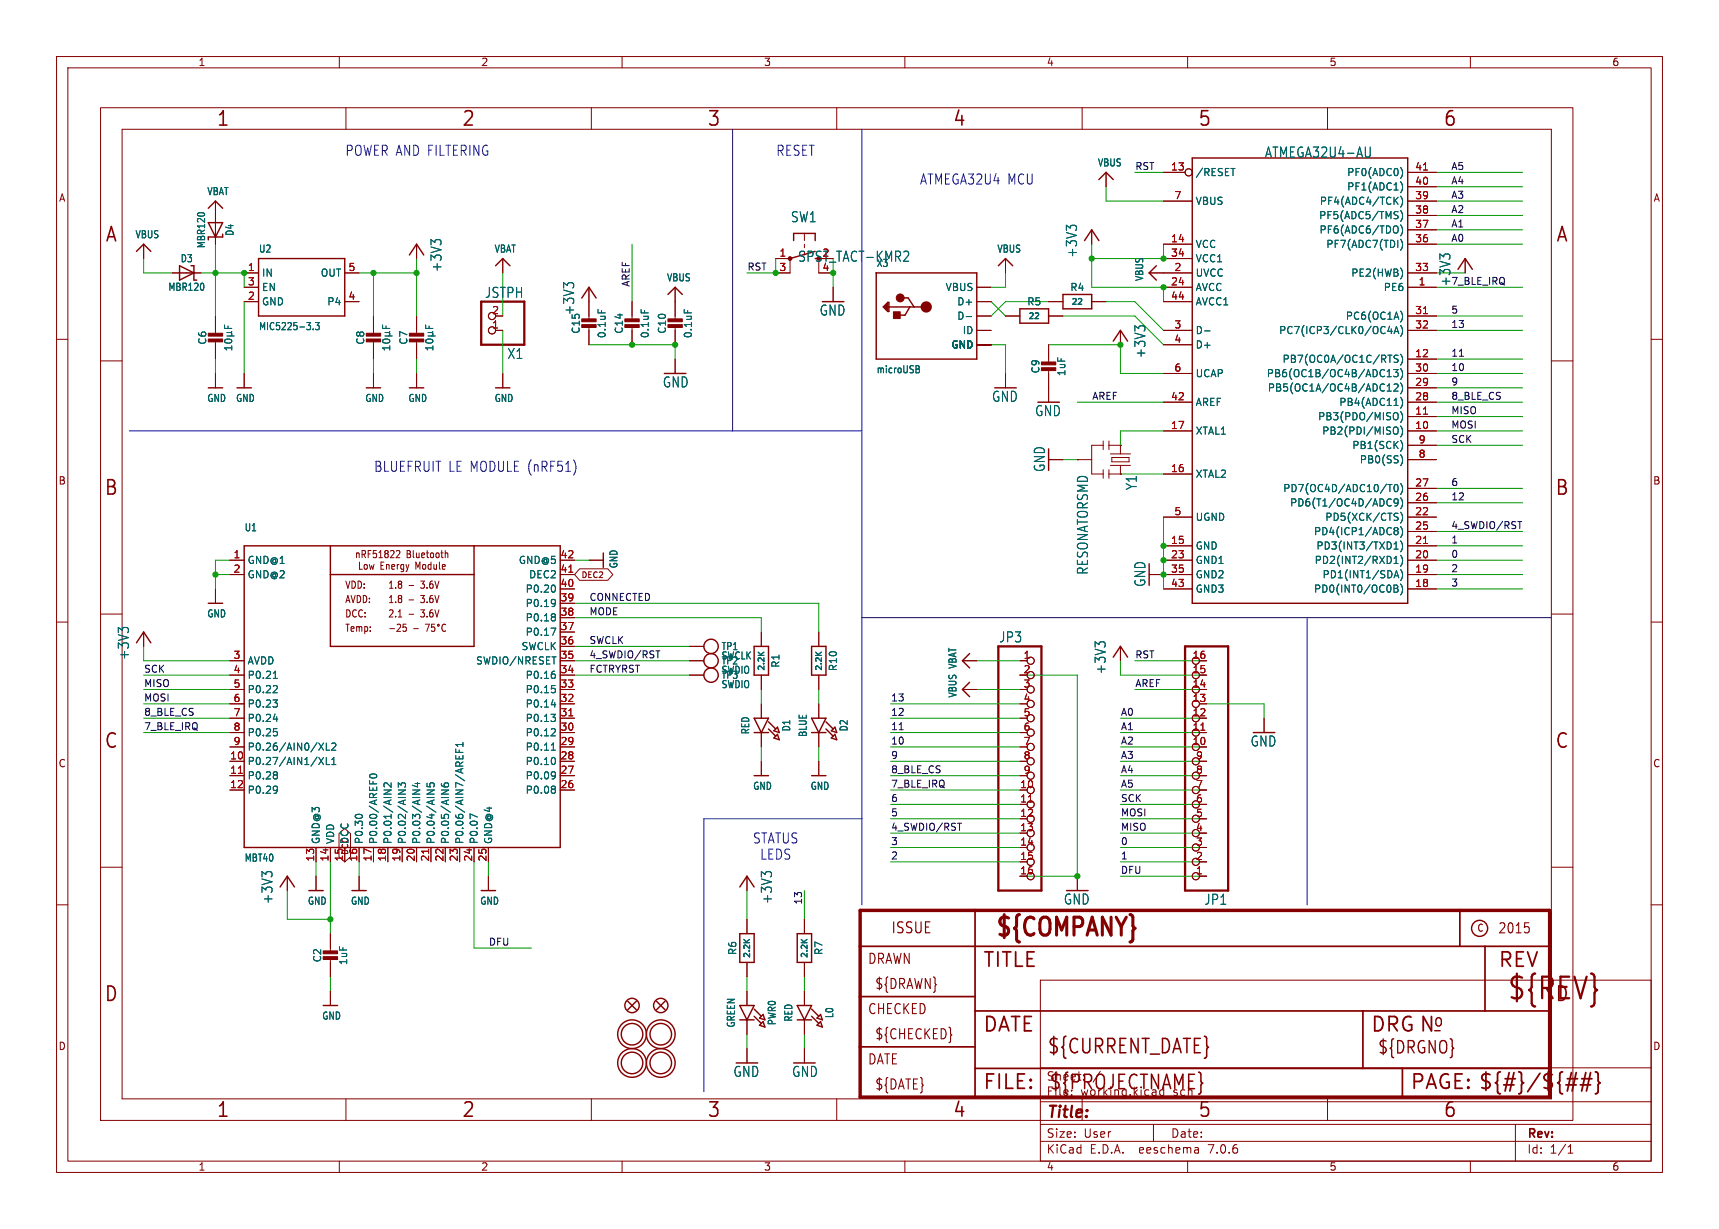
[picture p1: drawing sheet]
<svg xmlns="http://www.w3.org/2000/svg" width="304mm" height="217mm" viewBox="0 0 304 217" stroke-linecap="round" stroke-linejoin="round" font-family="sans-serif">
<defs><g id="words">
<text font-size="5.3" fill="#840000" x="266.4" y="177.3">${REV}</text>
<text font-size="4.4" fill="#840000" x="175.7" y="166.3">${COMPANY}</text>
<g font-size="3.5" fill="#840000">
<text x="38.2" y="22.7">1</text>
<text x="81.6" y="22.7">2</text>
<text x="125" y="22.7">3</text>
<text x="168.4" y="22.7">4</text>
<text x="211.8" y="22.7">5</text>
<text x="255.1" y="22.7">6</text>
<text x="18.5" y="43.1">A</text>
<text x="275" y="43.1">A</text>
<text x="18.3" y="87.9">B</text>
<text x="274.9" y="87.9">B</text>
<text x="18.3" y="132.7">C</text>
<text x="274.9" y="132.7">C</text>
<text x="173.7" y="171.4">TITLE</text>
<text x="264.8" y="171.4">REV</text>
<text x="18.3" y="177.4">D</text>
<text x="274.9" y="177.4">D</text>
<text x="173.7" y="182.9">DATE</text>
<text x="242.3" y="182.9">DRG N</text>
<text x="185.1" y="186.7">${CURRENT_DATE}</text>
<text x="38.2" y="197.9">1</text>
<text x="81.6" y="197.9">2</text>
<text x="125" y="197.9">3</text>
<text x="168.4" y="197.9">4</text>
<text x="173.7" y="193">FILE:</text>
<text x="185.4" y="193">${PROJECTNAME}</text>
<text x="211.8" y="197.9">5</text>
<text x="249.3" y="193">PAGE: ${#}/${##}</text>
<text x="255.1" y="197.9">6</text>
</g>
<g font-size="3" fill="#840000">
<text x="253.4" y="181.9">o</text>
<text x="243.5" y="186.6">${DRGNO}</text>
</g>
<text font-size="2.8" fill="#840000" x="185" y="198.2">Title:</text>
<text font-size="2.7" fill="#840000" x="157.5" y="165.3">ISSUE</text>
<g font-size="2.5" fill="#0000c2">
<text x="61" y="27.7">POWER AND FILTERING</text>
<text x="137.2" y="27.7">RESET</text>
<text x="162.6" y="32.8">ATMEGA32U4 MCU</text>
<text x="66" y="83.6">BLUEFRUIT LE MODULE (nRF51)</text>
<text x="133.1" y="149.3">STATUS</text>
<text x="134.3" y="152.2">LEDS</text>
</g>
<g font-size="2.5" fill="#006464">
<text x="223.6" y="28.1">ATMEGA32U4-AU</text>
<text x="139.8" y="39.5">SW1</text>
<text x="190.6" y="45.7" transform="rotate(-90 190.6 45.7)">+3V3</text>
<text x="78.3" y="48.2" transform="rotate(-90 78.3 48.2)">+3V3</text>
<text x="85.7" y="52.9">JSTPH</text>
<text x="256.7" y="50.7" transform="rotate(-90 256.7 50.7)">+3V3</text>
<text x="101.7" y="55.8" transform="rotate(-90 101.7 55.8)">+3V3</text>
<text x="144.8" y="56">GND</text>
<text x="89.6" y="63.7">X1</text>
<text x="202.8" y="63.4" transform="rotate(-90 202.8 63.4)">+3V3</text>
<text x="117.1" y="68.7">GND</text>
<text x="175.3" y="71.3">GND</text>
<text x="182.9" y="73.8">GND</text>
<text x="185" y="83.6" transform="rotate(-90 185 83.6)">GND</text>
<text x="201.2" y="86.8" transform="rotate(-90 201.2 86.8)">Y1</text>
<text x="192.6" y="101.7" transform="rotate(-90 192.6 101.7)">RESONATORSMD</text>
<text x="202.8" y="103.9" transform="rotate(-90 202.8 103.9)">GND</text>
<text x="176.6" y="113.8">JP3</text>
<text x="23" y="116.8" transform="rotate(-90 23 116.8)">+3V3</text>
<text x="195.7" y="119.3" transform="rotate(-90 195.7 119.3)">+3V3</text>
<text x="221" y="132.2">GND</text>
<text x="48.4" y="160" transform="rotate(-90 48.4 160)">+3V3</text>
<text x="136.7" y="160" transform="rotate(-90 136.7 160)">+3V3</text>
<text x="188" y="160.2">GND</text>
<text x="212.9" y="160.2">JP1</text>
<text x="129.6" y="190.6">GND</text>
<text x="140" y="190.6">GND</text>
</g>
<g font-size="2.5" fill="#840000">
<text x="141" y="46.5">SPST_TACT-KMR2</text>
<text x="264.8" y="165.3">2015</text>
<text x="153.4" y="170.7">DRAWN</text>
<text x="153.4" y="179.6">CHECKED</text>
<text x="154.6" y="175.2">${DRAWN}</text>
<text x="154.6" y="184">${CHECKED}</text>
<text x="153.4" y="188.5">DATE</text>
<text x="154.6" y="192.9">${DATE}</text>
</g>
<g font-size="2.1" fill="#840000">
<text x="185" y="191.3">Sheet:</text>
<text x="193.2" y="191.3">/</text>
<text x="185" y="194">File:</text>
<text x="191" y="194">working.kicad_sch</text>
<text x="185" y="201.4">Size:</text>
<text x="191.6" y="201.4">User</text>
<text x="207" y="201.4">Date:</text>
<text x="270" y="201.6">Rev:</text>
<text x="185" y="204.2">KiCad</text>
<text x="192.7" y="204.2">E.D.A.</text>
<text x="201.6" y="204.2">eeschema</text>
<text x="213.9" y="204.2">7.0.6</text>
<text x="270" y="204.2">Id:</text>
<text x="274" y="204.2">1/1</text>
</g>
<g font-size="1.8" fill="#840000">
<text x="35" y="11.9">1</text>
<text x="85" y="11.9">2</text>
<text x="135" y="11.9">3</text>
<text x="185" y="11.9">4</text>
<text x="235" y="11.9">5</text>
<text x="285" y="11.9">6</text>
<text x="10.3" y="35.9">A</text>
<text x="292.3" y="35.9">A</text>
<text x="10.3" y="85.9">B</text>
<text x="292.2" y="85.9">B</text>
<text x="76.3" y="99.9">Energy</text>
<text x="60.9" y="106.8">AVDD:</text>
<text x="60.9" y="104.3">VDD:</text>
<text x="68.6" y="106.8">1.8</text>
<text x="68.6" y="104.3">1.8</text>
<text x="72.2" y="106.8">-</text>
<text x="72.2" y="104.3">-</text>
<text x="74.6" y="106.8">3.6V</text>
<text x="74.6" y="104.3">3.6V</text>
<text x="60.9" y="111.9">Temp:</text>
<text x="60.9" y="109.4">DCC:</text>
<text x="68.6" y="111.9">-25</text>
<text x="68.6" y="109.4">2.1</text>
<text x="72.2" y="109.4">-</text>
<text x="73" y="111.9">-</text>
<text x="74.6" y="109.4">3.6V</text>
<text x="10.3" y="135.9">C</text>
<text x="292.2" y="135.9">C</text>
<text x="261.1" y="165">C</text>
<text x="10.3" y="185.9">D</text>
<text x="292.2" y="185.9">D</text>
<text x="35" y="207.2">1</text>
<text x="85" y="207.2">2</text>
<text x="135" y="207.2">3</text>
<text x="185" y="207.2">4</text>
<text x="235" y="207.2">5</text>
<text x="285" y="207.2">6</text>
</g>
<g font-size="1.8" fill="#006464">
<text x="194" y="29.6">VBUS</text>
<text x="36.5" y="34.7">VBAT</text>
<text x="211.3" y="31.3">/RESET</text>
<text x="238.1" y="33.9">PF1(ADC1)</text>
<text x="238.1" y="31.3">PF0(ADC0)</text>
<text x="41.5" y="41.8" transform="rotate(-90 41.5 41.8)">D4</text>
<text x="211.3" y="36.4">VBUS</text>
<text x="233.2" y="39">PF5(ADC5/TMS)</text>
<text x="233.2" y="41.5">PF6(ADC6/TDO)</text>
<text x="233.3" y="36.4">PF4(ADC4/TCK)</text>
<text x="23.8" y="42.3">VBUS</text>
<text x="31.8" y="46.6">D3</text>
<text x="36.5" y="44" transform="rotate(-90 36.5 44)">MBR120</text>
<text x="45.7" y="44.9">U2</text>
<text x="87.3" y="44.9">VBAT</text>
<text x="154.9" y="47.4">X3</text>
<text x="176.2" y="44.9">VBUS</text>
<text x="211.3" y="44">VCC</text>
<text x="211.3" y="46.6">VCC1</text>
<text x="234.4" y="44">PF7(ADC7(TDI)</text>
<text x="29.7" y="51.6">MBR120</text>
<text x="46.2" y="49.1">IN</text>
<text x="46.2" y="51.7">EN</text>
<text x="56.6" y="49.1">OUT</text>
<text x="117.8" y="50">VBUS</text>
<text x="167.1" y="51.7">VBUS</text>
<text x="189.2" y="51.7">R4</text>
<text x="202.4" y="49.8" transform="rotate(-90 202.4 49.8)">VBUS</text>
<text x="211.3" y="49.1">UVCC</text>
<text x="211.3" y="51.7">AVCC</text>
<text x="238.8" y="49.1">PE2(HWB)</text>
<text x="244.6" y="51.7">PE6</text>
<text x="45.7" y="58.6">MIC5225-3.3</text>
<text x="46.2" y="54.2">GND</text>
<text x="57.8" y="54.2">P4</text>
<text x="102.7" y="59.1" transform="rotate(-90 102.7 59.1)">C15</text>
<text x="107.3" y="59.9" transform="rotate(-90 107.3 59.9)">0.1uF</text>
<text x="110.3" y="59.1" transform="rotate(-90 110.3 59.1)">C14</text>
<text x="114.9" y="59.9" transform="rotate(-90 114.9 59.9)">0.1uF</text>
<text x="118" y="59.1" transform="rotate(-90 118 59.1)">C10</text>
<text x="122.5" y="59.9" transform="rotate(-90 122.5 59.9)">0.1uF</text>
<text x="169.2" y="54.2">D+</text>
<text x="169.2" y="56.7">D-</text>
<text x="170.1" y="59.3">ID</text>
<text x="181.5" y="54.2">R5</text>
<text x="211.3" y="59.3">D-</text>
<text x="211.3" y="54.2">AVCC1</text>
<text x="226.1" y="59.3">PC7(ICP3/CLK0/OC4A)</text>
<text x="237.9" y="56.7">PC6(OC1A)</text>
<text x="36.7" y="61.1" transform="rotate(-90 36.7 61.1)">C6</text>
<text x="64.6" y="61.1" transform="rotate(-90 64.6 61.1)">C8</text>
<text x="72.2" y="61.1" transform="rotate(-90 72.2 61.1)">C7</text>
<text x="168.1" y="61.8">GND</text>
<text x="211.3" y="61.8">D+</text>
<text x="226.7" y="64.4">PB7(OC0A/OC1C/RTS)</text>
<text x="36.5" y="71.3">GND</text>
<text x="41.6" y="71.3">GND</text>
<text x="64.5" y="71.3">GND</text>
<text x="72.1" y="71.3">GND</text>
<text x="87.3" y="71.3">GND</text>
<text x="154.9" y="66.2">microUSB</text>
<text x="184" y="66.1" transform="rotate(-90 184 66.1)">C9</text>
<text x="188.6" y="66.6" transform="rotate(-90 188.6 66.6)">1uF</text>
<text x="211.3" y="72">AREF</text>
<text x="211.3" y="66.9">UCAP</text>
<text x="223.9" y="66.9">PB6(OC1B/OC4B/ADC13)</text>
<text x="224.1" y="69.4">PB5(OC1A/OC4B/ADC12)</text>
<text x="236.7" y="72">PB4(ADC11)</text>
<text x="211.3" y="77.1">XTAL1</text>
<text x="233" y="74.5">PB3(PDO/MISO)</text>
<text x="233.7" y="77.1">PB2(PDI/MISO)</text>
<text x="239" y="79.6">PB1(SCK)</text>
<text x="240.3" y="82.1">PB0(SS)</text>
<text x="211.3" y="84.7">XTAL2</text>
<text x="226.8" y="87.2">PD7(OC4D/ADC10/T0)</text>
<text x="228" y="89.8">PD6(T1/OC4D/ADC9)</text>
<text x="43.2" y="94.1">U1</text>
<text x="211.3" y="92.3">UGND</text>
<text x="232.2" y="94.8">PD4(ICP1/ADC8)</text>
<text x="234.2" y="92.3">PD5(XCK/CTS)</text>
<text x="43.7" y="99.9">GND@1</text>
<text x="91.6" y="99.9">GND@5</text>
<text x="109.4" y="100.6" transform="rotate(-90 109.4 100.6)">GND</text>
<text x="211.3" y="97.4">GND</text>
<text x="211.3" y="99.9">GND1</text>
<text x="232.4" y="99.9">PD2(INT2/RXD1)</text>
<text x="232.7" y="97.4">PD3(INT3/TXD1)</text>
<text x="43.7" y="102.5">GND@2</text>
<text x="92.8" y="107.5">P0.19</text>
<text x="92.8" y="105">P0.20</text>
<text x="93.5" y="102.5">DEC2</text>
<text x="211.3" y="102.5">GND2</text>
<text x="211.3" y="105">GND3</text>
<text x="232.2" y="105">PD0(INT0/OC0B)</text>
<text x="233.8" y="102.5">PD1(INT1/SDA)</text>
<text x="36.5" y="109.4">GND</text>
<text x="92.8" y="112.6">P0.17</text>
<text x="92.8" y="110.1">P0.18</text>
<text x="43.7" y="117.7">AVDD</text>
<text x="84.1" y="117.7">SWDIO/NRESET</text>
<text x="92.1" y="115.2">SWCLK</text>
<text x="127.5" y="119.4">SWDIO</text>
<text x="127.5" y="117.7">TP2</text>
<text x="127.5" y="115.2">TP1</text>
<text x="127.5" y="116.8">SWCLK</text>
<text x="138" y="118.2" transform="rotate(-90 138 118.2)">R1</text>
<text x="148.2" y="118.8" transform="rotate(-90 148.2 118.8)">R10</text>
<text x="43.7" y="120.2">P0.21</text>
<text x="43.7" y="122.8">P0.22</text>
<text x="43.7" y="125.3">P0.23</text>
<text x="92.8" y="125.3">P0.14</text>
<text x="92.8" y="122.8">P0.15</text>
<text x="92.8" y="120.2">P0.16</text>
<text x="127.5" y="121.9">SWDIO</text>
<text x="127.5" y="120.2">TP3</text>
<text x="169.3" y="123.5" transform="rotate(-90 169.3 123.5)">VBUS VBAT</text>
<text x="43.7" y="127.9">P0.24</text>
<text x="43.7" y="130.4">P0.25</text>
<text x="92.8" y="130.4">P0.12</text>
<text x="92.8" y="127.9">P0.13</text>
<text x="132.7" y="130" transform="rotate(-90 132.7 130)">RED</text>
<text x="139.9" y="129.4" transform="rotate(-90 139.9 129.4)">D1</text>
<text x="142.8" y="130.4" transform="rotate(-90 142.8 130.4)">BLUE</text>
<text x="150.1" y="129.4" transform="rotate(-90 150.1 129.4)">D2</text>
<text x="43.7" y="135.5">P0.27/AIN1/XL1</text>
<text x="43.7" y="132.9">P0.26/AIN0/XL2</text>
<text x="92.8" y="135.5">P0.10</text>
<text x="92.8" y="132.9">P0.11</text>
<text x="43.7" y="138">P0.28</text>
<text x="43.7" y="140.6">P0.29</text>
<text x="92.8" y="140.6">P0.08</text>
<text x="92.8" y="138">P0.09</text>
<text x="133.1" y="139.9">GND</text>
<text x="143.2" y="139.9">GND</text>
<text x="56.7" y="149.4" transform="rotate(-90 56.7 149.4)">GND@3</text>
<text x="59.3" y="149.4" transform="rotate(-90 59.3 149.4)">VDD</text>
<text x="61.8" y="149.4" transform="rotate(-90 61.8 149.4)">DCC</text>
<text x="64.4" y="149.4" transform="rotate(-90 64.4 149.4)">P0.30</text>
<text x="66.9" y="149.4" transform="rotate(-90 66.9 149.4)">P0.00/AREF0</text>
<text x="69.4" y="149.4" transform="rotate(-90 69.4 149.4)">P0.01/AIN2</text>
<text x="72" y="149.4" transform="rotate(-90 72 149.4)">P0.02/AIN3</text>
<text x="74.5" y="149.4" transform="rotate(-90 74.5 149.4)">P0.03/AIN4</text>
<text x="77.1" y="149.4" transform="rotate(-90 77.1 149.4)">P0.04/AIN5</text>
<text x="79.6" y="149.4" transform="rotate(-90 79.6 149.4)">P0.05/AIN6</text>
<text x="82.1" y="149.4" transform="rotate(-90 82.1 149.4)">P0.06/AIN7/AREF1</text>
<text x="84.7" y="149.4" transform="rotate(-90 84.7 149.4)">P0.07</text>
<text x="87.2" y="149.4" transform="rotate(-90 87.2 149.4)">GND@4</text>
<text x="43.2" y="152.6">MBT40</text>
<text x="54.3" y="160.2">GND</text>
<text x="61.9" y="160.2">GND</text>
<text x="84.8" y="160.2">GND</text>
<text x="57" y="170.3" transform="rotate(-90 57 170.3)">C2</text>
<text x="61.6" y="170.8" transform="rotate(-90 61.6 170.8)">1uF</text>
<text x="130.4" y="169" transform="rotate(-90 130.4 169)">R6</text>
<text x="145.6" y="169" transform="rotate(-90 145.6 169)">R7</text>
<text x="56.9" y="180.5">GND</text>
<text x="130.1" y="181.8" transform="rotate(-90 130.1 181.8)">GREEN</text>
<text x="137.4" y="181.4" transform="rotate(-90 137.4 181.4)">PWR0</text>
<text x="140.3" y="180.8" transform="rotate(-90 140.3 180.8)">RED</text>
<text x="147.5" y="180.1" transform="rotate(-90 147.5 180.1)">L0</text>
</g>
<g font-size="1.8" fill="#a90000">
<text x="207" y="30.2">13</text>
<text x="207.6" y="35.3">7</text>
<text x="250.1" y="35.3">39</text>
<text x="250.1" y="32.8">40</text>
<text x="250.1" y="30.2">41</text>
<text x="250.1" y="40.4">37</text>
<text x="250.1" y="37.8">38</text>
<text x="137.7" y="45.5">1</text>
<text x="145.3" y="45.5">2</text>
<text x="207" y="42.9">14</text>
<text x="207" y="45.5">34</text>
<text x="250.1" y="42.9">36</text>
<text x="43.7" y="48">1</text>
<text x="43.7" y="53.1">2</text>
<text x="43.7" y="50.5">3</text>
<text x="61.5" y="53.1">4</text>
<text x="61.5" y="48">5</text>
<text x="137.7" y="48">3</text>
<text x="145.3" y="48">4</text>
<text x="207" y="50.5">24</text>
<text x="207" y="53.1">44</text>
<text x="207.6" y="48">2</text>
<text x="250.1" y="48">33</text>
<text x="250.8" y="50.5">1</text>
<text x="86.9" y="58.2">1</text>
<text x="86.9" y="55.6">2</text>
<text x="207.6" y="58.2">3</text>
<text x="250.1" y="55.6">31</text>
<text x="250.1" y="58.2">32</text>
<text x="207.6" y="60.7">4</text>
<text x="207.6" y="65.8">6</text>
<text x="250.1" y="63.2">12</text>
<text x="250.1" y="65.8">30</text>
<text x="207" y="70.9">42</text>
<text x="250.1" y="70.9">28</text>
<text x="250.1" y="68.3">29</text>
<text x="207" y="75.9">17</text>
<text x="250.1" y="75.9">10</text>
<text x="250.1" y="73.4">11</text>
<text x="207" y="83.6">16</text>
<text x="250.8" y="81">8</text>
<text x="250.8" y="78.5">9</text>
<text x="250.1" y="88.6">26</text>
<text x="250.1" y="86.1">27</text>
<text x="207.6" y="91.2">5</text>
<text x="250.1" y="91.2">22</text>
<text x="250.1" y="93.7">25</text>
<text x="41.2" y="98.8">1</text>
<text x="41.2" y="101.3">2</text>
<text x="99" y="101.3">41</text>
<text x="99" y="98.8">42</text>
<text x="207" y="96.3">15</text>
<text x="207" y="98.8">23</text>
<text x="207" y="101.3">35</text>
<text x="250.1" y="101.3">19</text>
<text x="250.1" y="98.8">20</text>
<text x="250.1" y="96.3">21</text>
<text x="99" y="106.4">39</text>
<text x="99" y="103.9">40</text>
<text x="207" y="103.9">43</text>
<text x="250.1" y="103.9">18</text>
<text x="99" y="111.5">37</text>
<text x="99" y="109">38</text>
<text x="41.2" y="116.6">3</text>
<text x="41.2" y="119.1">4</text>
<text x="99" y="119.1">34</text>
<text x="99" y="116.6">35</text>
<text x="99" y="114">36</text>
<text x="180.9" y="116.6">1</text>
<text x="180.9" y="119.1">2</text>
<text x="210.8" y="119.1">15</text>
<text x="210.8" y="116.6">16</text>
<text x="41.2" y="121.7">5</text>
<text x="41.2" y="124.2">6</text>
<text x="99" y="124.2">32</text>
<text x="99" y="121.7">33</text>
<text x="180.9" y="121.7">3</text>
<text x="180.9" y="124.2">4</text>
<text x="210.8" y="124.2">13</text>
<text x="210.8" y="121.7">14</text>
<text x="41.2" y="126.7">7</text>
<text x="41.2" y="129.3">8</text>
<text x="41.2" y="131.8">9</text>
<text x="99" y="131.8">29</text>
<text x="99" y="129.3">30</text>
<text x="99" y="126.7">31</text>
<text x="180.9" y="126.7">5</text>
<text x="180.9" y="129.3">6</text>
<text x="180.9" y="131.8">7</text>
<text x="210.8" y="131.8">10</text>
<text x="210.8" y="129.3">11</text>
<text x="210.8" y="126.7">12</text>
<text x="40.6" y="134.4">10</text>
<text x="40.6" y="136.9">11</text>
<text x="99" y="136.9">27</text>
<text x="99" y="134.4">28</text>
<text x="180.9" y="134.4">8</text>
<text x="180.9" y="136.9">9</text>
<text x="211.4" y="136.9">8</text>
<text x="211.4" y="134.4">9</text>
<text x="40.6" y="139.4">12</text>
<text x="99" y="139.4">26</text>
<text x="180.3" y="139.4">10</text>
<text x="180.3" y="142">11</text>
<text x="211.4" y="142">6</text>
<text x="211.4" y="139.4">7</text>
<text x="180.3" y="144.5">12</text>
<text x="180.3" y="147.1">13</text>
<text x="180.3" y="149.6">14</text>
<text x="211.4" y="149.6">3</text>
<text x="211.4" y="147.1">4</text>
<text x="211.4" y="144.5">5</text>
<text x="55.6" y="152.4" transform="rotate(-90 55.6 152.4)">13</text>
<text x="58.2" y="152.4" transform="rotate(-90 58.2 152.4)">14</text>
<text x="60.7" y="152.4" transform="rotate(-90 60.7 152.4)">15</text>
<text x="63.2" y="152.4" transform="rotate(-90 63.2 152.4)">16</text>
<text x="65.8" y="152.4" transform="rotate(-90 65.8 152.4)">17</text>
<text x="68.3" y="152.4" transform="rotate(-90 68.3 152.4)">18</text>
<text x="70.9" y="152.4" transform="rotate(-90 70.9 152.4)">19</text>
<text x="73.4" y="152.4" transform="rotate(-90 73.4 152.4)">20</text>
<text x="75.9" y="152.4" transform="rotate(-90 75.9 152.4)">21</text>
<text x="78.5" y="152.4" transform="rotate(-90 78.5 152.4)">22</text>
<text x="81" y="152.4" transform="rotate(-90 81 152.4)">23</text>
<text x="83.6" y="152.4" transform="rotate(-90 83.6 152.4)">24</text>
<text x="86.1" y="152.4" transform="rotate(-90 86.1 152.4)">25</text>
<text x="180.3" y="152.1">15</text>
<text x="180.3" y="154.7">16</text>
<text x="211.4" y="154.7">1</text>
<text x="211.4" y="152.1">2</text>
</g>
<g font-size="1.7" fill="#0f0f0f">
<text x="200.7" y="30.1">RST</text>
<text x="256.5" y="35.2">A3</text>
<text x="256.5" y="32.7">A4</text>
<text x="256.5" y="30.1">A5</text>
<text x="256.5" y="37.8">A2</text>
<text x="256.5" y="40.3">A1</text>
<text x="132.1" y="47.9">RST</text>
<text x="256.5" y="42.8">A0</text>
<text x="111.4" y="50.8" transform="rotate(-90 111.4 50.8)">AREF</text>
<text x="256.5" y="50.5">7_BLE_IRQ</text>
<text x="256.5" y="55.5">5</text>
<text x="256.5" y="58.1">13</text>
<text x="256.5" y="65.7">10</text>
<text x="256.5" y="63.2">11</text>
<text x="193" y="70.8">AREF</text>
<text x="256.5" y="70.8">8_BLE_CS</text>
<text x="256.5" y="68.2">9</text>
<text x="256.5" y="73.3">MISO</text>
<text x="256.5" y="75.9">MOSI</text>
<text x="256.5" y="78.4">SCK</text>
<text x="256.5" y="88.6">12</text>
<text x="256.5" y="86">6</text>
<text x="256.5" y="93.6">4_SWDIO/RST</text>
<text x="256.5" y="98.7">0</text>
<text x="256.5" y="96.2">1</text>
<text x="256.5" y="101.3">2</text>
<text x="104.1" y="106.3">CONNECTED</text>
<text x="256.5" y="103.8">3</text>
<text x="104.1" y="114">SWCLK</text>
<text x="104.1" y="108.9">MODE</text>
<text x="25.4" y="119">SCK</text>
<text x="104.1" y="119">FCTRYRST</text>
<text x="104.1" y="116.5">4_SWDIO/RST</text>
<text x="200.7" y="116.5">RST</text>
<text x="25.4" y="124.1">MOSI</text>
<text x="25.4" y="121.6">MISO</text>
<text x="157.5" y="124.1">13</text>
<text x="200.7" y="121.6">AREF</text>
<text x="25.4" y="126.7">8_BLE_CS</text>
<text x="25.4" y="129.2">7_BLE_IRQ</text>
<text x="157.5" y="126.7">12</text>
<text x="157.5" y="129.2">11</text>
<text x="157.5" y="131.7">10</text>
<text x="198.1" y="126.7">A0</text>
<text x="198.1" y="129.2">A1</text>
<text x="198.1" y="131.7">A2</text>
<text x="157.5" y="136.8">8_BLE_CS</text>
<text x="157.5" y="134.3">9</text>
<text x="198.1" y="134.3">A3</text>
<text x="198.1" y="136.8">A4</text>
<text x="157.5" y="139.4">7_BLE_IRQ</text>
<text x="157.5" y="141.9">6</text>
<text x="198.1" y="139.4">A5</text>
<text x="198.1" y="141.9">SCK</text>
<text x="157.5" y="149.5">3</text>
<text x="157.5" y="147">4_SWDIO/RST</text>
<text x="157.5" y="144.4">5</text>
<text x="198.1" y="149.5">0</text>
<text x="198.1" y="147">MISO</text>
<text x="198.1" y="144.4">MOSI</text>
<text x="157.5" y="152.1">2</text>
<text x="198.1" y="154.6">DFU</text>
<text x="198.1" y="152.1">1</text>
<text x="141.9" y="160.1" transform="rotate(-90 141.9 160.1)">13</text>
<text x="86.4" y="167.3">DFU</text>
</g>
<g font-size="1.4" fill="#006464">
<text x="181.7" y="56.7">22</text>
<text x="189.3" y="54.2">22</text>
<text x="135.4" y="118.8" transform="rotate(-90 135.4 118.8)">2.2K</text>
<text x="145.6" y="118.8" transform="rotate(-90 145.6 118.8)">2.2K</text>
<text x="61.8" y="151.3" transform="rotate(-90 61.8 151.3)">DCC</text>
<text x="132.9" y="169.6" transform="rotate(-90 132.9 169.6)">2.2K</text>
<text x="143.1" y="169.6" transform="rotate(-90 143.1 169.6)">2.2K</text>
</g>
<text font-size="1.4" fill="#840000" x="102.7" y="102.4">DEC2</text>
</g></defs>
<g fill="none" stroke="#840000" stroke-width=".18">
<path d="M10 10h284v197.3h-284zM12 12h280v193.3h-280zM17.8 19h260.3v179.1h-260.3zM60 10v2M61.2 19v3.9M104.6 19v3.9M110 10v2M148 19v3.9M160 10v2M191.3 19v3.9M210 10v2M234.7 19v3.9"/>
<path d="M260 10v2M21.6 22.9h252.7v171.4h-252.7zM38.1 35.6v7.6M195.6 30.5v2.5M205.7 30.5h3.8M205.7 35.6h5.1M248.9 30.5h5.1M248.9 38.1h5.1M248.9 35.6h5.1M248.9 33h5.1M10 60h2M25.4 43.2v2.5"/>
<path d="M30.5 48.3h5.1M38.1 55.9v3.3M43.2 48.3h2.5M43.2 53.3h2.5M43.2 50.8h2.5M61 48.3h2.5M61 53.3h2.5M66 55.9v3.3M73.7 43.2v2.5M73.7 55.9v3.3M87.6 55.9h1.3M87.6 58.4h1.3"/>
<path d="M88.9 45.7v2.6M104.1 50.8v5.8M104.1 57.7v3.3M111.8 53.3v3.3M111.8 57.7v3.3M119.4 50.8v5.8M119.4 57.7v3.3M137.2 45.7h2.5v2.6h-2.5M142.2 41.3v1.2M142.2 43.2v.6M144.8 45.7v2.6h2.5M147.3 50.8v2.5"/>
<path d="M172.7 55.9h2.6M172.7 53.3h2.6M172.7 58.4h2.6M172.7 50.8h2.6M177.8 55.9h2.5M177.8 45.7v2.6M185.4 55.9h2.6M185.4 53.3h2.6M193 53.3h2.6M193 40.6v2.6M198.1 58.4v2.6M203.2 48.3h7.6"/>
<path d="M205.7 53.3h5.1M205.7 58.4h5.1M205.7 45.7h5.1M205.7 50.8h5.1M205.7 43.2h5.1M248.9 48.3h5.1M248.9 55.9h5.1M248.9 58.4h5.1M248.9 50.8h5.1M248.9 43.2h5.1M248.9 40.6h5.1M259.1 45.7v2.6"/>
<path d="M292 60h2M17.8 63.8h3.8M38.1 60.2v3.3M38.1 66v2.6M43.2 66v2.6M66 60.2v3.3M66 66v2.6M73.7 60.2v3.3M73.7 66v2.6M88.9 66v2.6M119.4 63.5v2.5M172.7 61h2.6"/>
<path d="M177.8 66v2.6M185.4 61v3.3M185.4 65.3v5.8M195.1 78.7h-2.1v5.1h2.1M195.1 78v1.5M196.1 78.7h2M196.1 78v1.5M198.1 78.7h.1M198.1 78.7v1.6M205.7 61h5.1M205.7 76.2h5.1M205.7 71.1h5.1"/>
<path d="M205.7 66h5.1M248.9 76.2h5.1M248.9 73.7h5.1M248.9 63.5h5.1M248.9 71.1h5.1M248.9 68.6h5.1M248.9 66h5.1M248.9 78.7h5.1M274.3 63.8h3.8M40.6 99.1h2.6M63 97.8v.8M63 97.9l.2-.1h.3v.8"/>
<path d="M63.6 99.4v1.3h.5M64 98l.6-.1-.1-.5-.5-.1v1.3M64.3 98l.3 .6M64.5 99.9l.2-.1 .3 .3v.3l-.3 .3-.2-.1-.1-.2zM65.1 98h.4M65.3 99.8l.2 .9 .2-.6 .2 .6 .2-.9M65.6 97.3h-.5v1.3M66.5 97.3h-.5v.7l.1-.2 .4 .1v.6l-.1 .1-.4-.1M67 98.6h.6M67 97.7l.3-.4v1.3M67.4 100h.3M67.9 99.4h-.5v1.3h.5"/>
<path d="M68.2 97.9l-.2-.3 .2-.3h.2l.3 .3-.3 .3M68.2 97.9l-.2 .2 .1 .4 .1 .1h.3l.2-.2-.1-.4-.2-.1M68.2 97.9h.2M68.3 99.9l.2-.1 .3 .1v.8M68.3 99.8v.9M69.1 97.5l.4-.2 .2 .4-.7 .9h.7M70.1 97.5l.4-.2 .2 .4-.7 .9h.7M70.2 99.8v.9M70.6 99.8l-.4 .3M71.4 99.9l-.3-.1-.2 .3 .1 .5h.4M71.4 99.8v1l-.2 .3-.3-.1M71.8 99.8l.2 .9"/>
<path d="M72 97.3h.4l.2 .3-.2 .4 .2 .1v.3l-.2 .2h-.4zM72 98h.4M72.3 99.8l-.3 .9M73.1 97.3v1.1l.1 .2M73.6 97.8l.1 .8h.2l.2-.1M74.1 97.8v.8M74.6 98.2l.5-.1-.1-.3h-.3l-.1 .2v.6h.4M74.8 99.9l.3-.1 .2 .3v.3l-.2 .3-.3-.1-.1-.2zM75.4 97.8h.4M75.5 97.3v1.1l.3 .2M75.8 99.9l-.1 .2 .1 .5M76.1 98.4v-.4l.2-.2 .3 .1 .1 .5"/>
<path d="M77.1 98.4v-.4l.2-.2 .3 .1v.5M78 97.8h.4M78.1 97.3v1.1M78.7 97.9l.2-.1h.2l.1 .8M78.7 97.3v1.3M99.1 99.1h2.5M104.1 99.1h2.6M185.4 81.3h2.6M190.5 81.3h.1M190.5 81.3h2.5M195.1 83.1v1.5M196.1 83.8h2"/>
<path d="M196.1 83.1v1.5M196.3 80.3h3.6M196.3 82.3h3.6M196.6 80.9h3v.8h-3zM198.1 83.8h.1M198.1 82.3v1.5M205.7 99.1h5.1M205.7 96.5h5.1M205.7 83.8h5.1M205.7 91.4h5.1M248.9 99.1h5.1M248.9 96.5h5.1"/>
<path d="M248.9 91.4h5.1M248.9 94h5.1M248.9 88.9h5.1M248.9 86.4h5.1M248.9 81.3h5.1M10 110h2M17.8 108.6h3.8M25.4 111.8v2.5M38.1 104.1v2.6M40.6 119.4h2.6M40.6 116.8h2.6M40.6 101.6h2.6"/>
<path d="M69.3 100.2l.5-.1-.1-.2-.3-.1-.1 .2v.6h.4M70.4 109.1h.6M71.8 110.4h-.5l-.1 .6 .2-.1h.4v.6l-.1 .1-.5-.1M72 100.7l-.2 .4M73.5 100.7v-1.3l.4 .9 .4-.9v1.3M75.2 110.4h.7l-.4 1.2M76.8 110.4h-.5v.6l.1-.1h.4v.6l-.1 .1-.4-.1M78.8 110.5l-.1-.1a.62 .62 0 0 0-.6 .5 .62 .62 0 0 0 .4 .7l.3-.1M99.1 119.4h2.5M99.1 116.8h2.5M99.1 101.6h2.5M99.1 114.3h2.5"/>
<path d="M99.1 104.1h2.5M99.1 111.8h2.5M99.1 109.2h2.5M99.1 106.7h2.5M102.5 100.6h5l.9 1-.9 1h-5l-.9-1zM121.9 119.4h2.6M121.9 116.8h2.6M121.9 114.3h2.6M134.6 111.8v2.5M134.6 119.4v2.5M144.8 111.8v2.5M144.8 119.4v2.5"/>
<path d="M170.2 116.8h2.5M180.3 116.8h1.3M198.1 114.3v2.5M203.2 101.6h7.6M205.7 104.1h5.1M212.1 119.4h1.3M212.1 116.8h1.3M248.9 101.6h5.1M248.9 104.1h5.1M274.3 108.6h3.8M292 110h2M40.6 132.1h2.6"/>
<path d="M40.6 129.5h2.6M40.6 127h2.6M40.6 124.5h2.6M40.6 121.9h2.6M40.6 139.7h2.6M40.6 137.2h2.6M40.6 134.6h2.6M99.1 132.1h2.5M99.1 129.5h2.5M99.1 127h2.5M99.1 124.5h2.5M99.1 121.9h2.5"/>
<path d="M99.1 139.7h2.5M99.1 137.2h2.5M99.1 134.6h2.5M134.6 124.5v2.5M134.6 129.5v2.6M134.6 134.6v2.6M144.8 124.5v2.5M144.8 129.5v2.6M144.8 134.6v2.6M170.2 121.9h2.5M180.3 132.1h1.3M180.3 129.5h1.3"/>
<path d="M180.3 127h1.3M180.3 121.9h1.3M180.3 137.2h1.3M180.3 134.6h1.3M212.1 132.1h1.3M212.1 129.5h1.3M212.1 127h1.3M212.1 124.5h1.3M212.1 121.9h1.3M212.1 139.7h1.3M212.1 137.2h1.3M212.1 134.6h1.3"/>
<path d="M223.5 127v2.5M10 160h2M17.8 153.4h3.8M50.8 154.9v2.6M55.9 149.9v2.5M55.9 154.9v2.6M58.4 149.9v2.5M59.9 147.4l1.1-.9 1 .9v4.1l-1 .9-1.1-.9zM61 149.9v2.5M63.5 149.9v2.5M63.5 154.9v2.6M66 149.9v2.5"/>
<path d="M68.6 149.9v2.5M71.1 149.9v2.5M73.7 149.9v2.5M76.2 149.9v2.5M78.7 149.9v2.5M81.3 149.9v2.5M83.8 149.9v2.5M86.4 149.9v2.5M86.4 154.9v2.6M132.1 154.9v2.6M190.5 154.9v2.6M212.1 154.9h1.3"/>
<path d="M212.1 152.4h1.3M212.1 149.9h1.3M212.1 147.3h1.3M212.1 144.8h1.3M212.1 142.2h1.3M274.3 153.4h3.8M292 160h2M58.4 165.1v3.3M58.4 169.4v3.3M58.4 175.3v2.5M132.1 162.6v2.5M132.1 170.2v2.5"/>
<path d="M132.1 175.3v2.5M142.2 162.6v2.5M142.2 170.2v2.5M142.2 175.3v2.5M184 173.3h108v32h-108zM61.2 194.3v3.8M104.6 194.3v3.8M132.1 180.3v2.6M132.1 185.4v2.6M142.2 180.3v2.6M142.2 185.4v2.6M148 194.3v3.8"/>
<path d="M184 198.8h108M184 194.8h108M184 188.8h108M191.3 194.3v3.8M204 198.8v3M234.7 194.3v3.8M268 198.8v6.5M60 205.3v2M110 205.3v2M160 205.3v2M184 201.8h108M210 205.3v2"/>
<path d="M211.8 203l.1 .9M211.9 203.8l-.1 .1M211.9 203.3h-.1M260 205.3v2M277.3 203.9h.8M277.3 202.8l.4-.4v1.5"/>
<circle cx="210.2" cy="30.5" r=".63"/>
<circle cx="87" cy="55.9" r=".63"/>
<circle cx="87" cy="58.4" r=".63"/>
<circle cx="77.5" cy="110.5" r=".17"/>
<circle cx="182.2" cy="116.8" r=".63"/>
<circle cx="182.2" cy="119.4" r=".63"/>
<circle cx="211.5" cy="119.4" r=".63"/>
<circle cx="211.5" cy="116.8" r=".63"/>
<circle cx="182.2" cy="132.1" r=".63"/>
<circle cx="182.2" cy="127" r=".63"/>
<circle cx="182.2" cy="129.5" r=".63"/>
<circle cx="182.2" cy="121.9" r=".63"/>
<circle cx="182.2" cy="124.5" r=".63"/>
<circle cx="182.2" cy="139.7" r=".63"/>
<circle cx="182.2" cy="137.2" r=".63"/>
<circle cx="182.2" cy="134.6" r=".63"/>
<circle cx="211.5" cy="127" r=".63"/>
<circle cx="211.5" cy="124.5" r=".63"/>
<circle cx="211.5" cy="132.1" r=".63"/>
<circle cx="211.5" cy="121.9" r=".63"/>
<circle cx="211.5" cy="129.5" r=".63"/>
<circle cx="211.5" cy="139.7" r=".63"/>
<circle cx="211.5" cy="137.2" r=".63"/>
<circle cx="211.5" cy="134.6" r=".63"/>
<circle cx="182.2" cy="147.3" r=".63"/>
<circle cx="182.2" cy="154.9" r=".63"/>
<circle cx="182.2" cy="144.8" r=".63"/>
<circle cx="182.2" cy="149.9" r=".63"/>
<circle cx="182.2" cy="152.4" r=".63"/>
<circle cx="182.2" cy="142.2" r=".63"/>
<circle cx="211.5" cy="152.4" r=".63"/>
<circle cx="211.5" cy="144.8" r=".63"/>
<circle cx="211.5" cy="149.9" r=".63"/>
<circle cx="211.5" cy="142.2" r=".63"/>
<circle cx="211.5" cy="154.9" r=".63"/>
<circle cx="211.5" cy="147.3" r=".63"/>
</g>
<g fill="none" stroke="#840000" stroke-width=".25">
<path d="M36.8 36.8l1.3-1.2 1.3 1.2M36.8 39.4h2.6l-1.3 2.5zM194.3 31.7l1.3-1.2 1.2 1.2M210.8 27.9h38.1v78.8h-38.1zM24.1 44.4l1.3-1.2 1.3 1.2M31.7 47l2.6 1.3-2.6 1.2zM34.3 47v2.5h.5M39.4 41.4v.5h-2.6M45.7 45.7h15.3v10.2h-15.3zM72.4 45.1l1.3-1.9 1.2 1.9M87.6 47l1.3-1.3 1.3 1.3M102.9 52.7l1.2-1.9 1.3 1.9"/>
<path d="M118.1 52.1l1.3-1.3 1.2 1.3M140.3 42.5v-1.2h3.8v1.2M144.1 44.4l-4.4 1.3M154.9 48.3h17.8v15.2h-17.8v-15.2M156.4 54.3l.4-.4v.8l-.2-.2v-.2M157 53.5h.2v1.6h-.2l-.8-.8zM157 53.5v1.4M157.2 54.3h6.6M159.6 52.7h1l1 1.6M160.9 54.3l-.9 1.4h-1.2M176.5 47l1.3-1.3 1.3 1.3M180.3 54.6h5.1v2.5h-5.1z"/>
<path d="M188 52.1h5v2.5h-5zM191.8 42.5l1.2-1.9 1.3 1.9M204.5 47l-1.3 1.3 1.3 1.2M257.8 47.6l1.3-1.9 1.2 1.9M36.8 68.6h2.6M41.9 68.6h2.5M64.8 68.6h2.5M72.4 68.6h2.5M87.6 68.6h2.6M196.8 60.3l1.3-1.9 1.3 1.9M43.2 96.5h55.9v53.4h-55.9zM58.4 96.5v17.8h25.4v-17.8"/>
<path d="M106.7 97.8v2.5M24.1 113.7l1.3-1.9 1.3 1.9M36.8 106.7h2.6M58.4 101.6h25.4M133.3 114.3h2.6v5.1h-2.6zM143.5 114.3h2.5v5.1h-2.5zM171.4 115.6l-1.2 1.2 1.2 1.3M196.8 116.2l1.3-1.9 1.3 1.9M133.3 127h2.6l-1.3 2.5zM133.3 129.5h2.6M133.3 137.2h2.6M135.9 127.6l1.3 1.3"/>
<path d="M135.9 128.9l1.3 1.3M136.8 130.5l.7-.6 .3 .9zM137.5 128.6l.3 .9-1-.3zM143.5 127h2.5l-1.2 2.5zM143.5 129.5h2.5M143.5 137.2h2.5M146 127.6l1.3 1.3M146 128.9l1.3 1.3M147 130.5l.6-.6 .4 .9zM147.6 128.6l.4 .9-1-.3zM171.4 120.6l-1.2 1.3 1.2 1.3M49.5 156.8l1.3-1.9 1.3 1.9"/>
<path d="M54.6 157.5h2.5M62.2 157.5h2.6M85.1 157.5h2.5M130.8 156.8l1.3-1.9 1.2 1.9M57.1 177.8h2.6M111 177l1.5 1.6M112.5 177l-1.5 1.6M116.1 177l1.5 1.6M117.6 177l-1.5 1.6M130.8 177.8h2.5l-1.2 2.5zM130.8 165.1h2.5v5.1h-2.5zM133.3 178.4l1.3 1.3"/>
<path d="M133.3 179.7l1.3 1.3M141 177.8h2.5l-1.3 2.5zM141 165.1h2.5v5.1h-2.5zM143.5 178.4l1.3 1.3M143.5 179.7l1.3 1.3M130.8 180.3h2.5M134.3 180l.6-.6 .4 .9zM134.3 181.3l.6-.6 .4 .9zM141 180.3h2.5M144.5 180l.6-.6 .3 .9zM144.5 181.3l.6-.6 .3 .9z"/>
<circle cx="125.7" cy="116.8" r="1.27"/>
<circle cx="125.7" cy="114.3" r="1.27"/>
<circle cx="125.7" cy="119.4" r="1.27"/>
<circle cx="111.8" cy="177.8" r="1.27"/>
<circle cx="116.8" cy="177.8" r="1.27"/>
<circle cx="261.6" cy="164.2" r="1.42"/>
<circle cx="111.8" cy="182.9" r="2.54"/>
<circle cx="111.8" cy="188" r="2.54"/>
<circle cx="111.8" cy="188" r="1.9"/>
<circle cx="111.8" cy="182.9" r="1.9"/>
<circle cx="116.8" cy="182.9" r="2.54"/>
<circle cx="116.8" cy="188" r="2.54"/>
<circle cx="116.8" cy="188" r="1.9"/>
<circle cx="116.8" cy="182.9" r="1.9"/>
</g>
<path d="M85.1 53.3h7.6v7.7h-7.6zM176.5 114.3h7.6v43.2h-7.6zM209.5 114.3h7.7v43.2h-7.7z" fill="none" stroke="#840000" stroke-width=".41"/>
<path d="M251.7 30.1h.7M251.7 55.5h.7M251.7 73.2h.7M251.7 96.1h.7M100.6 101.2h.7M42.2 136.7h.7M100.6 126.6h.7M212.3 129.1h.8M75.8 150.2v.7M181.9 141.8h.7" fill="none" stroke="#a90000" stroke-width=".18"/>
<g fill="#840000" stroke="#840000" stroke-width=".18">
<path d="M36.8 59.9h2.6v.6h-2.6z"/>
<path d="M36.8 58.9h2.6v.5h-2.6z"/>
<path d="M57.1 169.2h2.6v.5h-2.6z"/>
<path d="M57.1 168.1h2.6v.6h-2.6z"/>
<path d="M118.1 57.4h2.5v.5h-2.5z"/>
<path d="M118.1 56.4h2.5v.5h-2.5z"/>
<path d="M110.5 57.4h2.5v.5h-2.5z"/>
<path d="M110.5 56.4h2.5v.5h-2.5z"/>
<path d="M102.9 57.4h2.5v.5h-2.5z"/>
<path d="M102.9 56.4h2.5v.5h-2.5z"/>
<path d="M64.8 59.9h2.5v.6h-2.5z"/>
<path d="M64.8 58.9h2.5v.5h-2.5z"/>
<path d="M72.4 59.9h2.5v.6h-2.5z"/>
<path d="M72.4 58.9h2.5v.5h-2.5z"/>
<path d="M158 55.1h1.2v1.2h-1.2z"/>
<path d="M184.1 65h2.6v.5h-2.6z"/>
<path d="M184.1 64h2.6v.5h-2.6z"/>
<circle cx="139.7" cy="45.7" r=".33"/>
<circle cx="159.2" cy="52.7" r=".7"/>
</g>
<g fill="none" stroke="#006464" stroke-width=".18">
<path d="M189.4 39.9h.8M217.7 29.8h.7M242.3 26v1.4l-.2 .3-.4 .1M246.7 35.4l.5 .7M246.7 37.4l.5 .1M247 38.1l.2 .2-.2 .4M247.2 34.9l-.7 .7M247.6 37.2a1.46 1.46 0 0 1 0 2M247.6 39.8a1.46 1.46 0 0 1 0 1.9M247.7 29.7a1.49 1.49 0 0 1 0 1.8M247.7 32.2a1.49 1.49 0 0 1 0 1.8M247.7 34.7a1.47 1.47 0 0 1-.1 1.9"/>
<path d="M39.7 57.5v.6h1.3M40.1 59.4h1.3M40.1 58.8h.7M40.3 57.7v.4M40.8 58.8l.2 .2v.2l-.2 .2M41 58.6l-.2 .2M55.4 58.2v.1M55.8 57h.7l-.4 .5 .3 .1v.6l-.2 .1-.4-.1M67.6 57.5v.6h1.3M68.1 59.4h1.2M68.1 58.8h.6M68.3 57.7v.4"/>
<path d="M68.7 58.8l.2 .2v.2l-.2 .2M68.9 58.6l-.2 .2M75.3 57.5v.6h1.2M75.7 59.4h1.3M75.7 58.8h.7M75.9 57.7v.4M76.4 58.8l.1 .2v.2l-.1 .2M76.5 58.6l-.1 .2M76.9 42.9l-.7-.5v.9M77.1 42.4h.7M100.3 50.5l-.6-.5v.9M100.5 50.1h.8"/>
<path d="M105.7 54.7v.6M113.4 54.7v.6M121 54.7v.6M160.4 44.4l.3 .4-.1 .4-.9 1h1M170.8 56h1M189.2 40.3l-.6-.5v1M201.3 58.1l-.6-.5v.9M201.5 57.7h.8M213 58.5h1M245.7 57.7l-.3 .9h.8M246 58.2v.8M246.5 59l.4-1.3 .4 1.3"/>
<path d="M246.6 58.6h.6M247 40a.9 .9 0 0 1 0 1.2M247.6 42.3a1.46 1.46 0 0 1 0 1.9M247.7 55.1a1.49 1.49 0 0 1 0 1.8M247.7 57.6a1.47 1.47 0 0 1-.1 1.9M247.9 47.9v.9M255.3 45.4l-.7-.5v.9M255.5 45h.7M39.8 60.1a.69 .69 0 0 1 1.2 .3 .72 .72 0 0 1-1.3-.1zM41 61.2v.7M41 61.5h-1.3l.4 .4M67.7 60.1a.75 .75 0 0 1 1.2 .3 .72 .72 0 0 1-1.3-.1z"/>
<path d="M68.9 61.5h-1.3l.4 .4M68.9 61.2v.7M75.4 60.1a.69 .69 0 0 1 1.1 .3 .72 .72 0 0 1-1.2-.1zM76.5 61.5h-1.2l.3 .4M76.5 61.2v.7M162 64.7l.5 .1v.2l-.2 .3M162 65.3h.3M162.3 65.3l.3 .2-.1 .3-.5 .1M245.3 69.2h.7M245.3 65.7l.4-.4v1.3M245.3 66.6h.7M245.4 62.8h.7"/>
<path d="M245.4 68.2l.3-.3v1.3M246.4 65.3h.8l-.4 .5 .4 .2v.5l-.2 .1-.6-.1M246.5 68l.5-.1 .2 .4-.8 .9h.8M246.6 75.6l.1-.1a.43 .43 0 0 1 .5 .4v.5a.42 .42 0 0 1-.2 .3 .42 .42 0 0 1-.4 0M246.7 73a.43 .43 0 0 1 .5 .4v.4a.43 .43 0 0 1-.5 .4M247.2 62.9l-.5-.1-.1 .1v.4l.5 .2 .1 .3-.2 .3-.5-.1M247.6 75.3a1.46 1.46 0 0 1 0 2M247.6 62.6a1.46 1.46 0 0 1 0 2M247.6 65.2a1.46 1.46 0 0 1 0 1.9M247.6 67.7a1.46 1.46 0 0 1 0 1.9M247.6 70.2a1.46 1.46 0 0 1 0 2M247.6 72.8a1.46 1.46 0 0 1 0 1.9"/>
<path d="M247.6 77.9a1.46 1.46 0 0 1 0 1.9M245.4 85.7h.7M245.8 88.2l.2 .1M245.8 85.7v1.2M246 89.4l-.2 .1M246.5 93.5l.2-.2 .4 .1 .1 .2-.2 .2M246.5 99.6h.7M246.5 98.7l.4-.3v1.2M246.5 97.1h.7M246.5 93.6l.2 .2M246.6 85.8l.2-.1a.68 .68 0 0 1 .4 .6 .68 .68 0 0 1-.4 .6l-.2-.1-.1-.3zM246.6 96.1l.3-.3v1.3"/>
<path d="M246.7 90.7l.5 .1M246.7 93.8h.3M246.7 93.8l-.2 .3M247 91.4l.2 .3-.2 .3M247 93.8l.2 .3v.3l-.5 .2-.2-.3M247.2 88.8l-.2 .2-.4-.1-.1-.1 .1-.5 .4-.1 .2 .1a.84 .84 0 0 1-.3 1.2h-.3M247.6 85.5a1.46 1.46 0 0 1 0 1.9M247.6 88a1.46 1.46 0 0 1 0 2M247.6 90.6a1.46 1.46 0 0 1 0 1.9M247.6 93.1a1.46 1.46 0 0 1 0 1.9M247.6 95.6a1.46 1.46 0 0 1 0 2M247.6 98.2a1.46 1.46 0 0 1 0 1.9"/>
<path d="M247.7 80.5a1.49 1.49 0 0 1 0 1.8M21.6 111.5l-.7-.5v.9M21.8 111h.7M48.3 120h.7M48.6 118.9l.1-.2v1.3M97.4 111.1h.9l-.6 1.2M97.8 118.7h.3M97.9 103.4a.79 .79 0 0 1 0 1.3M98 106l.1 .1a1.03 1.03 0 0 1-.1 1.1M98 108.5l.2 .3-.2 .3 .2 .2v.3l-.2 .2M98 119.2l.2 .2v.3l-.2 .3M98.2 106.5l-.2 .3"/>
<path d="M194.3 114l-.7-.5v.9M194.5 113.6h.8M246.5 103.4l.6 .2 .1 .2-.3 .3M246.5 104.1h.4M246.5 102.2l.4-1.3 .4 1.3M246.6 101.8h.6M246.9 104.1l.3 .2v.3l-.7 .1M247.6 100.7a1.46 1.46 0 0 1 0 2M247.6 103.3a1.46 1.46 0 0 1 0 1.9M48.3 123.8h.7l-.4 .5M48.3 127.2h.8M48.4 128.8h.6"/>
<path d="M48.8 136.5l.2 .2-.2 .3 .2 .3v.2l-.2 .2M48.8 121.2l.2 .3v.3l-.7 .7h.7M48.8 124.3l.2 .2v.3l-.2 .2M48.8 129.3l.2 .3v.3l-.2 .2M48.8 139l.2 .1a1.03 1.03 0 0 1-.2 1.1M48.9 126.7v.9M49 139.6l-.2 .2M56.4 133.9l.8 1.3M56.4 131.4l.8 1.3M57.2 133.9l-.8 1.3M57.2 131.4l-.8 1.3M57.7 133.9v1.3h.6"/>
<path d="M57.7 131.4v1.3h.6M58.7 135.2h.7M58.7 134.3l.3-.4v1.3M58.7 131.5l.4-.1 .3 .4-.8 .9h.8M65.4 137a.75 .75 0 0 1 1.2 .3 .72 .72 0 0 1-1.3-.1zM67.9 139.7h1.3l-1.3 .7M69.2 138.4v.8l-.9-.8-.4 .3 .1 .5M70.4 139.7h1.3l-1.3 .7M70.4 139.2v-.8l.5 .4 .1-.3h.6l.1 .2-.1 .5M73 139.7h1.2l-1.2 .7M73.4 138.5h.8M73.8 138.4v.8l-.9-.4"/>
<path d="M75.5 139.7h1.3l-1.3 .7M75.5 138.5v.6l.6 .1-.1-.2 .1-.5 .1-.1 .5 .1 .1 .2-.1 .5M78 139.7h1.3l-1.3 .7M78 138.5l.1 .4a.86 .86 0 0 0 1.2 0l-.1-.4-.4-.1-.3 .3 .1 .3 .2 .2M80.6 132.4v.6h1.3M80.6 133.6v.6M81.2 132.6v.4M81.2 133.8v.4M81.9 131.3v.7M81.9 133.6v.6M81.9 131.7h-1.3l.4 .3M97.4 126.3h.8l-.4 .5"/>
<path d="M97.5 132.7h.7M97.5 124.6h.8M97.5 121.2h.6M97.7 131.6l.1-.2v1.3M97.9 133.9a.79 .79 0 0 1 0 1.3M98 139l.2 .3-.2 .3 .2 .2v.2l-.2 .3M98 121.7l.2 .3v.3l-.2 .2M98 126.8l.2 .2v.3l-.2 .3M98 128.8l.2 .3-.1 .3-.7 .7h.8M98 136.5l.1 .1a1.03 1.03 0 0 1-.1 1.1M98.1 124.2v.8M98.2 137l-.2 .3"/>
<path d="M47 154.6l-.7-.5v1M47.2 154.2h.7M62.8 144.3a.79 .79 0 0 1 1.3 0M84.4 144.5l-1.3-.6v.9M135.3 154.6l-.7-.5v1M135.5 154.2h.7"/>
</g>
<circle cx="163.8" cy="54.3" r=".5" fill="none" stroke="#840000" stroke-width="1"/>
<path d="M152.1 161h121.9v33h-121.9z" fill="none" stroke="#840000" stroke-width=".61"/>
<path d="M152.1 176.2h20.3M152.1 167.3h121.9M172.4 161v33M172.4 178.8h101.6M241 178.8v10.1M258.1 161v6.3M262.6 167.3v11.5M152.1 185.1h20.3M172.4 188.9h101.6M248 188.9v5.1" fill="none" stroke="#840000" stroke-width=".3"/>
<path d="M276.9 191.8h1.8M277.1 190.8h1.9M278.7 189.7l-.7 3.2M279.4 191.8h1.9M279.7 190.8h1.8M280.4 189.7l-.7 3.2M281.3 189.7l-.8 3.2M282.1 189.5l.4 .2 .1 .2v1.2l.3 .4-.3 .3v1.2l-.1 .3-.4 .1" fill="none" stroke="#840000" stroke-width=".32"/>
<path d="M269.6 163.2h.7M270.3 163.9a.72 .72 0 0 1 0 .9v.1M168.2 182.9l.1 .1-.1 .1" fill="none" stroke="#840000" stroke-width=".19"/>
<path d="M258.1 63h.7M268.4 92.2h.7M116 115.1h.7M159 129h.7M169.3 145.6h.7" fill="none" stroke="#0f0f0f" stroke-width=".18"/>
<path d="M129.5 22.9v53.3M152.4 22.9v137.1M22.9 76.2h129.5M152.4 109.2h121.9M231.1 109.2v50.8M152.4 144.8h-27.9v48.2" fill="none" stroke="#0000c2" stroke-width=".18"/>
<g fill="none" stroke="#009600" stroke-width=".18">
<path d="M195.6 33v2.6h10.1M200.7 30.5h5M254 30.5h15.2M254 35.6h15.2M254 33h15.2M254 38.1h15.2M25.4 45.7v2.6h5.1M35.6 48.3h7.6v2.5M38.1 43.2v12.7M43.2 53.3v12.7M63.5 48.3h10.2M66 48.3v7.6"/>
<path d="M73.7 45.7v10.2M88.9 48.3v7.6M88.9 58.4v7.6M111.8 43.2v10.1M137.2 45.7v2.6h-5.1M147.3 45.7v5.1M175.3 53.3l2.5 2.6M177.8 48.3v2.5h-2.5M185.4 53.3h-7.6l-2.5 2.6M188 55.9h12.7l5 5.1M193 43.2v7.6h12.7v2.5M195.6 53.3h5.1l5 5.1"/>
<path d="M205.7 43.2v2.5h-12.7M254 48.3h5.1M254 55.9h15.2M254 50.8h15.2M254 58.4h15.2M254 43.2h15.2M254 40.6h15.2M38.1 63.5v2.5M66 63.5v2.5M73.7 63.5v2.5M104.1 61h15.3v2.5M175.3 61h2.5v5"/>
<path d="M185.4 61h12.7v5h7.6M190.5 71.1h15.2M205.7 76.2h-7.6v2.5M254 66h15.2M254 71.1h15.2M254 63.5h15.2M254 68.6h15.2M254 76.2h15.2M254 78.7h15.2M254 73.7h15.2M40.6 99.1h-2.5v5M101.6 99.1h2.5"/>
<path d="M188 81.3h2.5M198.1 83.8h7.6M205.7 91.4v12.7M254 99.1h15.2M254 86.4h15.2M254 94h15.2M254 88.9h15.2M254 96.5h15.2M25.4 119.4h15.2M25.4 114.3v2.5h15.2M38.1 101.6h2.5M101.6 106.7h43.2v5.1"/>
<path d="M101.6 119.4h20.3M101.6 109.2h33v2.6M101.6 116.8h20.3M101.6 114.3h20.3M172.7 116.8h7.6M180.3 119.4h10.2v35.5h-10.2M198.1 116.8v2.6h15.3M200.7 116.8h12.7M254 104.1h15.2M254 101.6h15.2M25.4 124.5h15.2M25.4 127h15.2"/>
<path d="M25.4 121.9h15.2M25.4 129.5h15.2M134.6 121.9v2.6M134.6 132.1v2.5M144.8 121.9v2.6M144.8 132.1v2.5M157.5 124.5h22.8M157.5 127h22.8M157.5 129.5h22.8M157.5 132.1h22.8M157.5 134.6h22.8M157.5 139.7h22.8"/>
<path d="M157.5 137.2h22.8M172.7 121.9h7.6M198.1 127h15.3M198.1 129.5h15.3M198.1 132.1h15.3M198.1 134.6h15.3M198.1 139.7h15.3M198.1 137.2h15.3M200.7 121.9h12.7M213.4 124.5h10.1v2.5M50.8 157.5v5.1h7.6M55.9 152.4v2.5"/>
<path d="M58.4 152.4v12.7M63.5 152.4v2.5M83.8 152.4v15.2h10.2M86.4 152.4v2.5M132.1 157.5v5.1M142.2 157.5v5.1M157.5 142.2h22.8M157.5 144.8h22.8M157.5 147.3h22.8M157.5 152.4h22.8M157.5 149.9h22.8M198.1 142.2h15.3"/>
<path d="M198.1 154.9h15.3M198.1 144.8h15.3M198.1 147.3h15.3M198.1 152.4h15.3M198.1 149.9h15.3M58.4 172.7v2.6M132.1 172.7v2.6M142.2 172.7v2.6M132.1 182.9v2.5M142.2 182.9v2.5"/>
</g>
<g fill="#009600" stroke="#009600" stroke-width=".18">
<circle cx="111.8" cy="61" r=".46"/>
<circle cx="119.4" cy="61" r=".46"/>
<circle cx="66" cy="48.3" r=".46"/>
<circle cx="43.2" cy="48.3" r=".46"/>
<circle cx="73.7" cy="48.3" r=".46"/>
<circle cx="38.1" cy="48.3" r=".46"/>
<circle cx="38.1" cy="101.6" r=".46"/>
<circle cx="58.4" cy="162.6" r=".46"/>
<circle cx="198.1" cy="61" r=".46"/>
<circle cx="205.7" cy="96.5" r=".46"/>
<circle cx="205.7" cy="99.1" r=".46"/>
<circle cx="193" cy="45.7" r=".46"/>
<circle cx="205.7" cy="50.8" r=".46"/>
<circle cx="205.7" cy="45.7" r=".46"/>
<circle cx="137.2" cy="48.3" r=".46"/>
<circle cx="147.3" cy="48.3" r=".46"/>
<circle cx="205.7" cy="101.6" r=".46"/>
<circle cx="190.5" cy="154.9" r=".46"/>
</g>
<use href="#words"/>
</svg>
